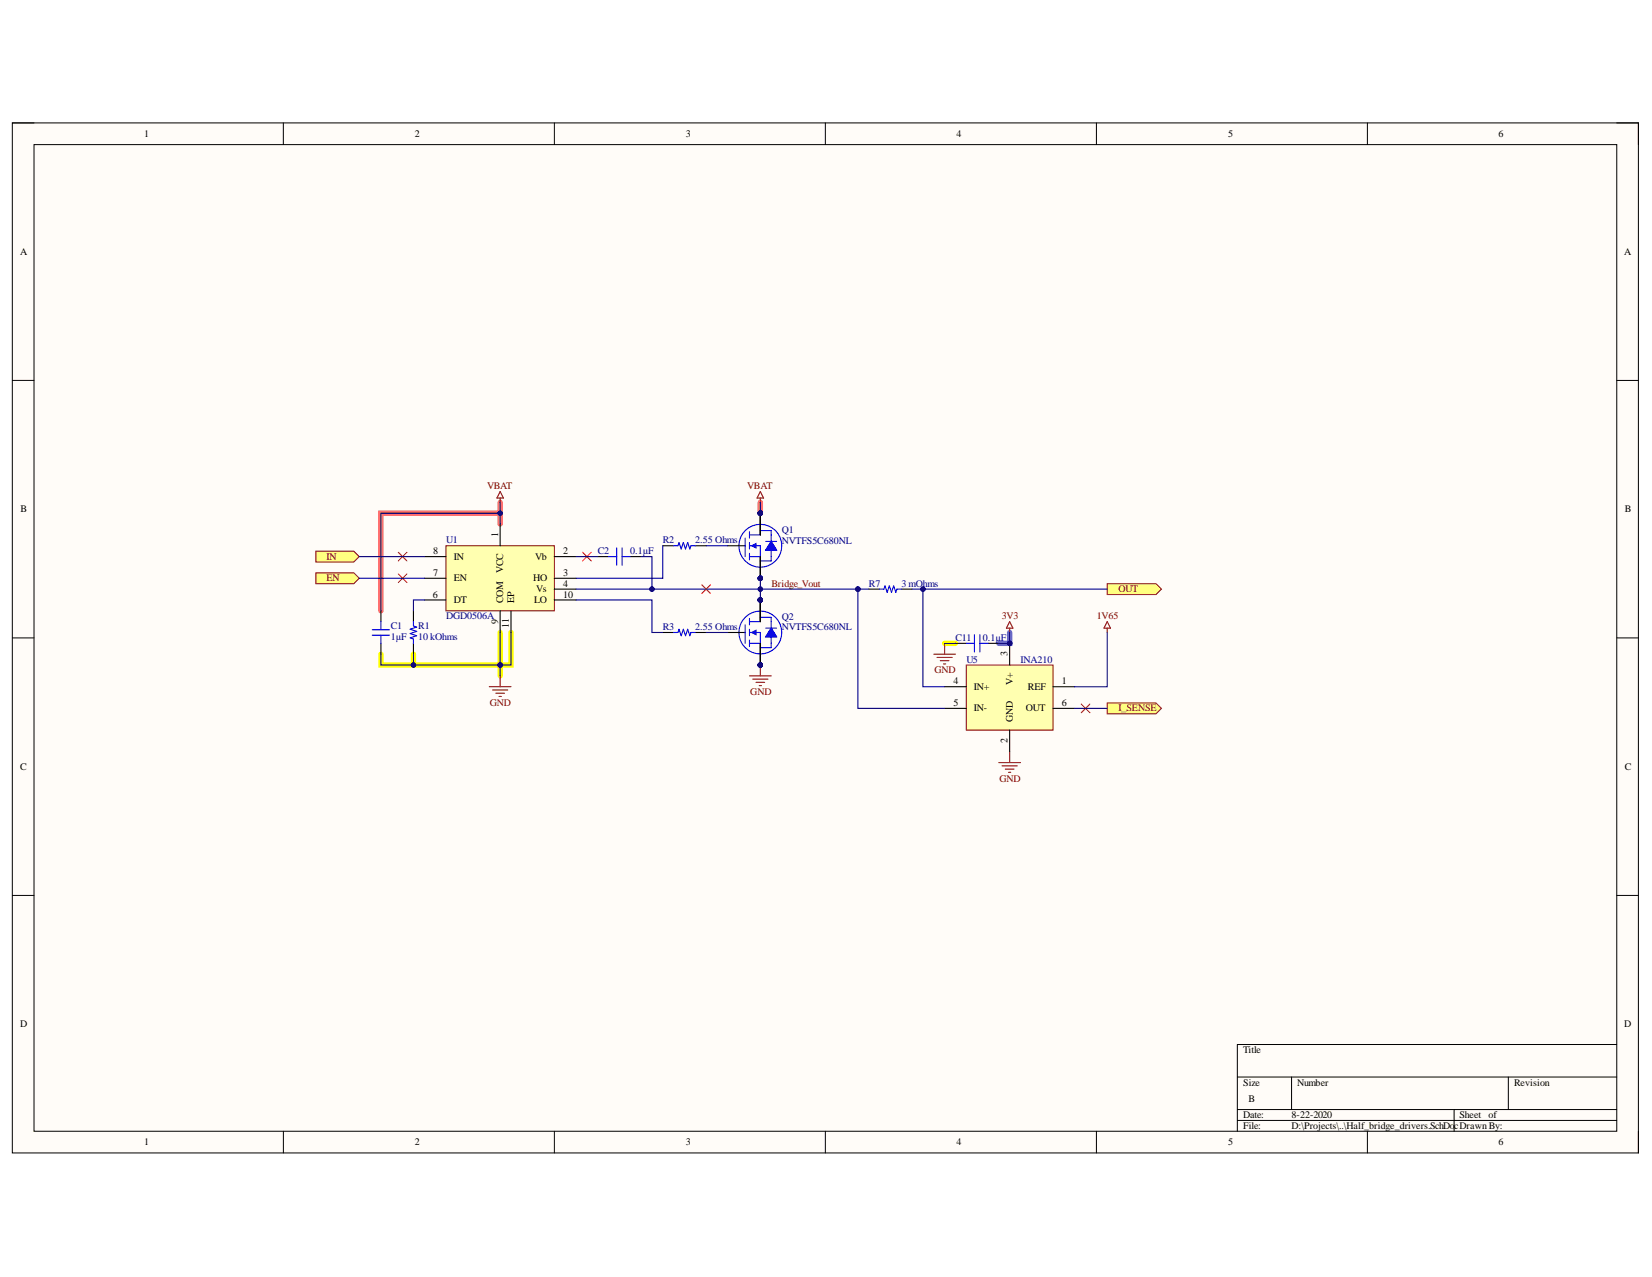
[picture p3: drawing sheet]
<svg xmlns="http://www.w3.org/2000/svg" width="279mm" height="216mm" viewBox="0 0 279 216" stroke-linecap="round" stroke-linejoin="round" font-family="sans-serif">
<defs><g id="words">
<g font-size="1.7">
<text x="24.4" y="23.2">1</text>
<text x="70.1" y="23.2">2</text>
<text x="116" y="23.2">3</text>
<text x="161.8" y="23.2">4</text>
<text x="207.7" y="23.2">5</text>
<text x="253.5" y="23.2">6</text>
<text x="3.4" y="43.1">A</text>
<text x="274.7" y="43.1">A</text>
<text x="3.5" y="86.6">B</text>
<text x="274.8" y="86.6">B</text>
<text x="73.3" y="93.7">8</text>
<text x="76.7" y="94.7">IN</text>
<text x="84.3" y="90.8" transform="rotate(-90 84.3 90.8)">1</text>
<text x="90.5" y="94.7">Vb</text>
<text x="95.3" y="93.7">2</text>
<text x="73.2" y="101.1">6</text>
<text x="73.3" y="97.4">7</text>
<text x="76.7" y="98.3">EN</text>
<text x="85.1" y="96.9" transform="rotate(-90 85.1 96.9)">VCC</text>
<text x="90.2" y="98.3">HO</text>
<text x="90.7" y="100.2">Vs</text>
<text x="95.3" y="97.4">3</text>
<text x="95.3" y="99.2">4</text>
<text x="95.3" y="101.1">10</text>
<text x="76.7" y="102">DT</text>
<text x="84.3" y="105.5" transform="rotate(-90 84.3 105.5)">9</text>
<text x="85.1" y="102" transform="rotate(-90 85.1 102)">COM</text>
<text x="86" y="106.2" transform="rotate(-90 86 106.2)">11</text>
<text x="87" y="102" transform="rotate(-90 87 102)">EP</text>
<text x="90.4" y="102">LO</text>
<text x="170.4" y="111" transform="rotate(-90 170.4 111)">3</text>
<text x="161.2" y="115.7">4</text>
<text x="161.2" y="119.4">5</text>
<text x="164.7" y="116.6">IN+</text>
<text x="171.3" y="115.8" transform="rotate(-90 171.3 115.8)">V+</text>
<text x="173.9" y="116.6">REF</text>
<text x="179.6" y="115.7">1</text>
<text x="179.6" y="119.4">6</text>
<text x="164.7" y="120.3">IN-</text>
<text x="170.4" y="125.7" transform="rotate(-90 170.4 125.7)">2</text>
<text x="171.3" y="122.1" transform="rotate(-90 171.3 122.1)">GND</text>
<text x="173.5" y="120.3">OUT</text>
<text x="3.4" y="130.2">C</text>
<text x="274.8" y="130.2">C</text>
<text x="3.4" y="173.7">D</text>
<text x="274.7" y="173.7">D</text>
<text x="210.2" y="178.1">Title</text>
<text x="210.2" y="183.6">Size</text>
<text x="219.4" y="183.6">Number</text>
<text x="256.1" y="183.6">Revision</text>
<text x="210.2" y="189">Date:</text>
<text x="210.2" y="190.9">File:</text>
<text x="211.2" y="186.3">B</text>
<text x="218.4" y="189">8-22-2020</text>
<text x="218.4" y="190.9">D:\Projects\..\Half_bridge_drivers.SchDo</text>
<text x="246" y="190.9">cDrawnBy:</text>
<text x="246.9" y="189">Sheet</text>
<text x="251.7" y="189">of</text>
<text x="24.4" y="193.6">1</text>
<text x="70.1" y="193.6">2</text>
<text x="116" y="193.6">3</text>
<text x="161.8" y="193.6">4</text>
<text x="207.7" y="193.6">5</text>
<text x="253.5" y="193.6">6</text>
</g>
<g font-size="1.7" fill="#800000">
<text x="82.4" y="82.7">VBAT</text>
<text x="126.4" y="82.7">VBAT</text>
<text x="55.2" y="94.7">IN</text>
<text x="55.2" y="98.3">EN</text>
<text x="130.5" y="99.2">Bridge_Vout</text>
<text x="189.2" y="100.2">OUT</text>
<text x="169.5" y="104.7">3V3</text>
<text x="185.5" y="104.7">1V65</text>
<text x="158" y="113.9">GND</text>
<text x="82.8" y="119.4">GND</text>
<text x="126.9" y="117.6">GND</text>
<text x="189.2" y="120.3">I_SENSE</text>
<text x="169" y="132.2">GND</text>
</g>
<g font-size="1.7" fill="#000080">
<text x="75.5" y="91.9">U1</text>
<text x="101.1" y="93.7">C2</text>
<text x="106.6" y="93.7">0.1µF</text>
<text x="112.1" y="91.9">R2</text>
<text x="117.6" y="91.9">2.55 Ohms</text>
<text x="132.2" y="90.1">Q1</text>
<text x="132.2" y="91.9">NVTFS5C680NL</text>
<text x="147" y="99.2">R7</text>
<text x="152.5" y="99.2">3 mOhms</text>
<text x="66.1" y="106.4">C1</text>
<text x="70.7" y="106.4">R1</text>
<text x="75.5" y="104.7">DGD0506A</text>
<text x="112.1" y="106.6">R3</text>
<text x="117.6" y="106.6">2.55 Ohms</text>
<text x="132.2" y="104.8">Q2</text>
<text x="132.2" y="106.6">NVTFS5C680NL</text>
<text x="66.1" y="108.2">1µF</text>
<text x="70.7" y="108.2">10 kOhms</text>
<text x="161.6" y="108.4">C11</text>
<text x="163.4" y="112.1">U5</text>
<text x="166.2" y="108.4">0.1µF</text>
<text x="172.6" y="112.1">INA210</text>
</g>
</g></defs>
<path d="M2.1 20.8h275v174.1h-275z" fill-rule="evenodd" fill="#fffcf8"/>
<path d="M2.1 20.8h275v174.1h-275z" fill="none" stroke="#000" stroke-width=".17"/>
<path d="M5.8 24.5h267.6v166.8h-267.6z" fill-rule="evenodd" fill="#fffcf8"/>
<g fill="none" stroke="#000" stroke-width=".17">
<path d="M2.1 20.8h3.7M5.8 24.5h267.6v166.8h-267.6zM47.9 20.8v3.7M93.8 20.8v3.7M139.6 20.8v3.7M185.4 20.8v3.7M231.3 20.8v3.7M273.4 20.8h3.7v3.7M2.1 64.3h3.7M273.4 64.3h3.7M2.1 107.8h3.7M273.4 107.8h3.7"/>
<path d="M2.1 151.4h3.7M273.4 151.4h3.7M273.4 176.6h-64.1v14.7M47.9 191.3v3.6M93.8 191.3v3.6M139.6 191.3v3.6M185.4 191.3v3.6M209.3 182.1h64.1M209.3 187.6h64.1M209.3 189.4h64.1M218.4 182.1v5.5M231.3 191.3v3.6"/>
<path d="M245.9 187.6v3.7M255.1 182.1v5.5M277.1 191.3v3.6"/>
</g>
<path d="M69.9 110.6v1.8M84.6 106.9v7.4M86.4 106.9v5.5h-22v-1.8M159.8 108.8h1.8" fill="none" stroke="#ff0" stroke-width=".91"/>
<path d="M84.6 84.9v1.9h-20.2v16.5M84.6 86.8v1.8M128.6 84.9v1.9" fill="none" stroke="#ff6e6e" stroke-width=".91"/>
<path d="M170.8 106.9v1.9h-1.9" fill="none" stroke="#6e6eff" stroke-width=".91"/>
<path d="M126.8 114.3h3.6M127.3 114.8h2.6M127.9 115.4h1.4M128.4 115.9h.4M128.6 112.4v1.9" fill="none" stroke="#800000" stroke-width=".18"/>
<circle cx="128.6" cy="112.4" r=".37" fill="#000080"/>
<circle cx="128.6" cy="112.4" r=".37" fill="none" stroke="#000080" stroke-width=".17"/>
<path d="M128.6 83.1l.5 1.1h-1.1zM128.6 84.2v.7" fill="none" stroke="#800000" stroke-width=".18"/>
<path d="M101.1 94.1h1.8M106.6 94.1h1.8" fill="none" stroke="#000" stroke-width=".18"/>
<path d="M102.9 94.1h1.4M104.3 92.6v3M105.2 94.1h1.4M105.2 92.6v3" fill="none" stroke="#00f" stroke-width=".18"/>
<path d="M53.4 93.2h6.4l1 .9-1 .9h-6.4z" fill-rule="evenodd" fill="#ffff80"/>
<path d="M53.4 93.2h6.4l1 .9-1 .9h-6.4z" fill="none" stroke="#800000" stroke-width=".17"/>
<path d="M53.4 96.9h6.4l1 .9-1 .9h-6.4z" fill-rule="evenodd" fill="#ffff80"/>
<path d="M53.4 96.9h6.4l1 .9-1 .9h-6.4z" fill="none" stroke="#800000" stroke-width=".17"/>
<path d="M67.4 93.4l1.4 1.4M67.4 97l1.4 1.5M68.8 93.4l-1.4 1.4M68.8 97l-1.4 1.5" fill="none" stroke="#f00" stroke-width=".17"/>
<path d="M64.4 103.3v1.8M64.4 108.8v1.8" fill="none" stroke="#000" stroke-width=".18"/>
<path d="M63 106.5h2.9M63 107.4h2.9M64.4 105.1v1.4M64.4 107.4v1.4" fill="none" stroke="#00f" stroke-width=".18"/>
<path d="M84.6 83.1l.5 1.1h-1.1zM84.6 84.2v.7" fill="none" stroke="#800000" stroke-width=".18"/>
<path d="M187.3 98.7h8.2l.9 .9-.9 .9h-8.2z" fill-rule="evenodd" fill="#ffff80"/>
<path d="M187.3 98.7h8.2l.9 .9-.9 .9h-8.2z" fill="none" stroke="#800000" stroke-width=".17"/>
<path d="M112.1 92.3h1.8M117.6 92.3h1.8M112.1 106.9h1.8M117.6 106.9h1.8" fill="none" stroke="#000" stroke-width=".18"/>
<path d="M113.9 92.3h.8l.1-.6 .4 1.1 .4-1.1 .3 1.1 .4-1.1 .4 1.1 .2-.5h.7M113.9 106.9h.8l.1-.5 .4 1.1 .4-1.1 .3 1.1 .4-1.1 .4 1.1 .2-.6h.7" fill="none" stroke="#00f" stroke-width=".18"/>
<path d="M98.5 93.4l1.5 1.4M100 93.4l-1.5 1.4M118.7 98.9l1.5 1.4M120.2 98.9l-1.5 1.4" fill="none" stroke="#f00" stroke-width=".17"/>
<circle cx="170.8" cy="108.8" r=".37" fill="#000080"/>
<circle cx="170.8" cy="108.8" r=".37" fill="none" stroke="#000080" stroke-width=".17"/>
<path d="M163.4 112.4h14.7v11h-14.7z" fill-rule="evenodd" fill="#ffffb0"/>
<path d="M163.4 112.4h14.7v11h-14.7z" fill="none" stroke="#800000" stroke-width=".17"/>
<path d="M170.8 108.8v3.6M170.8 123.4v3.7" fill="none" stroke="#000" stroke-width=".18"/>
<circle cx="170.8" cy="108.8" r=".37" fill="#000080"/>
<circle cx="170.8" cy="108.8" r=".37" fill="none" stroke="#000080" stroke-width=".17"/>
<path d="M146.9 99.6h1.9M152.4 99.6h1.9M159.8 116.1h3.6M159.8 119.8h3.6M161.6 108.8h1.8M167.1 108.8h1.8M178.1 116.1h3.7M178.1 119.8h3.7" fill="none" stroke="#000" stroke-width=".18"/>
<g fill="none" stroke="#800000" stroke-width=".18">
<path d="M157.9 110.6h3.7M158.5 111.2h2.5M159 111.7h1.5M159.6 112.3h.3M159.8 108.8v1.8M170.8 106.2v.7M170.8 105.1l.5 1.1h-1.1zM187.3 105.1l.5 1.1h-1.1zM187.3 106.2v.7M168.9 128.9h3.7M169.5 129.5h2.5M170 130h1.5"/>
<path d="M170.6 130.6h.3M170.8 127.1v1.8"/>
</g>
<path d="M148.8 99.6h.7l.2-.5 .3 1.1 .4-1.1 .4 1.1 .3-1.1 .4 1.1 .2-.6h.7M163.4 108.8h1.4M164.8 107.3v2.9M165.7 108.8h1.4M165.7 107.3v2.9" fill="none" stroke="#00f" stroke-width=".18"/>
<path d="M187.3 118.9h8.2l.9 .9-.9 .9h-8.2z" fill-rule="evenodd" fill="#ffff80"/>
<path d="M187.3 118.9h8.2l.9 .9-.9 .9h-8.2z" fill="none" stroke="#800000" stroke-width=".17"/>
<path d="M182.9 119l1.4 1.5M184.3 119l-1.4 1.5" fill="none" stroke="#f00" stroke-width=".17"/>
<circle cx="128.6" cy="97.8" r=".37" fill="#000080"/>
<circle cx="128.6" cy="97.8" r=".37" fill="none" stroke="#000080" stroke-width=".17"/>
<circle cx="128.6" cy="86.8" r=".36" fill="#000080"/>
<circle cx="128.6" cy="86.8" r=".36" fill="none" stroke="#000080" stroke-width=".17"/>
<circle cx="128.6" cy="97.8" r=".37" fill="#000080"/>
<circle cx="128.6" cy="97.8" r=".37" fill="none" stroke="#000080" stroke-width=".17"/>
<circle cx="128.6" cy="97.8" r=".37" fill="#000080"/>
<circle cx="128.6" cy="97.8" r=".37" fill="none" stroke="#000080" stroke-width=".17"/>
<circle cx="128.6" cy="86.8" r=".36" fill="#000080"/>
<circle cx="128.6" cy="86.8" r=".36" fill="none" stroke="#000080" stroke-width=".17"/>
<circle cx="128.6" cy="86.8" r=".36" fill="#000080"/>
<circle cx="128.6" cy="86.8" r=".36" fill="none" stroke="#000080" stroke-width=".17"/>
<circle cx="128.6" cy="86.8" r=".36" fill="#000080"/>
<circle cx="128.6" cy="86.8" r=".36" fill="none" stroke="#000080" stroke-width=".17"/>
<path d="M131.8 94a3.6 3.6 0 0 0-3.1-5.3 3.6 3.6 0 0 0-3.4 5 3.6 3.6 0 0 0 6 1l.4-.6" fill="none" stroke="#00f" stroke-width=".18"/>
<path d="M123.1 92.3h2.9M128.6 94.1v3.7" fill="none" stroke="#000" stroke-width=".18"/>
<circle cx="128.6" cy="97.8" r=".37" fill="#000080"/>
<circle cx="128.6" cy="97.8" r=".37" fill="none" stroke="#000080" stroke-width=".17"/>
<path d="M128.6 86.8v3.6" fill="none" stroke="#000" stroke-width=".18"/>
<circle cx="128.6" cy="86.8" r=".36" fill="#000080"/>
<circle cx="128.6" cy="86.8" r=".36" fill="none" stroke="#000080" stroke-width=".17"/>
<path d="M126 91v3.1M126.8 92.3h1.8v1.8h-1.8M126.8 90.4h1.8" fill="none" stroke="#00f" stroke-width=".18"/>
<path d="M127.1 92.3l.8-.4v.7z" fill="#00f"/>
<path d="M127.1 92.3l.8-.4v.7zM129.5 91.5h1.8M130.4 90.4v3.7M130.4 91.5l.9 1.5h-1.8z" fill="none" stroke="#00f" stroke-width=".18"/>
<path d="M130.4 91.5l.9 1.5h-1.8z" fill="#00f"/>
<path d="M130.4 91.5l.9 1.5h-1.8z" fill="none" stroke="#00f" stroke-width=".17"/>
<path d="M126.8 89.9v1.1M126.8 91.7v1.1M126.8 93.6v1.1M128.6 89.7h1.8v.7M130.4 94.1v.7h-1.8" fill="none" stroke="#00f" stroke-width=".18"/>
<path d="M128.6 94.1v3.7" fill="none" stroke="#000" stroke-width=".18"/>
<circle cx="128.6" cy="97.8" r=".37" fill="#000080"/>
<circle cx="128.6" cy="97.8" r=".37" fill="none" stroke="#000080" stroke-width=".17"/>
<path d="M128.6 94.1v3.7" fill="none" stroke="#000" stroke-width=".18"/>
<circle cx="128.6" cy="97.8" r=".37" fill="#000080"/>
<circle cx="128.6" cy="97.8" r=".37" fill="none" stroke="#000080" stroke-width=".17"/>
<path d="M128.6 86.8v3.6" fill="none" stroke="#000" stroke-width=".18"/>
<circle cx="128.6" cy="86.8" r=".36" fill="#000080"/>
<circle cx="128.6" cy="86.8" r=".36" fill="none" stroke="#000080" stroke-width=".17"/>
<path d="M128.6 86.8v3.6" fill="none" stroke="#000" stroke-width=".18"/>
<circle cx="128.6" cy="86.8" r=".36" fill="#000080"/>
<circle cx="128.6" cy="86.8" r=".36" fill="none" stroke="#000080" stroke-width=".17"/>
<path d="M128.6 86.8v3.6" fill="none" stroke="#000" stroke-width=".18"/>
<circle cx="128.6" cy="86.8" r=".36" fill="#000080"/>
<circle cx="128.6" cy="86.8" r=".36" fill="none" stroke="#000080" stroke-width=".17"/>
<circle cx="128.6" cy="112.4" r=".37" fill="#000080"/>
<circle cx="128.6" cy="112.4" r=".37" fill="none" stroke="#000080" stroke-width=".17"/>
<circle cx="128.6" cy="101.4" r=".36" fill="#000080"/>
<circle cx="128.6" cy="101.4" r=".36" fill="none" stroke="#000080" stroke-width=".17"/>
<circle cx="128.6" cy="112.4" r=".37" fill="#000080"/>
<circle cx="128.6" cy="112.4" r=".37" fill="none" stroke="#000080" stroke-width=".17"/>
<circle cx="128.6" cy="112.4" r=".37" fill="#000080"/>
<circle cx="128.6" cy="112.4" r=".37" fill="none" stroke="#000080" stroke-width=".17"/>
<circle cx="128.6" cy="101.4" r=".36" fill="#000080"/>
<circle cx="128.6" cy="101.4" r=".36" fill="none" stroke="#000080" stroke-width=".17"/>
<circle cx="128.6" cy="101.4" r=".36" fill="#000080"/>
<circle cx="128.6" cy="101.4" r=".36" fill="none" stroke="#000080" stroke-width=".17"/>
<circle cx="128.6" cy="101.4" r=".36" fill="#000080"/>
<circle cx="128.6" cy="101.4" r=".36" fill="none" stroke="#000080" stroke-width=".17"/>
<path d="M131.8 108.6a3.6 3.6 0 0 0-3.1-5.3 3.6 3.6 0 0 0-3.4 5.1 3.6 3.6 0 0 0 6 .9l.4-.6" fill="none" stroke="#00f" stroke-width=".18"/>
<path d="M123.1 106.9h2.9M128.6 108.8v3.6" fill="none" stroke="#000" stroke-width=".18"/>
<circle cx="128.6" cy="112.4" r=".37" fill="#000080"/>
<circle cx="128.6" cy="112.4" r=".37" fill="none" stroke="#000080" stroke-width=".17"/>
<path d="M128.6 101.4v3.7" fill="none" stroke="#000" stroke-width=".18"/>
<circle cx="128.6" cy="101.4" r=".36" fill="#000080"/>
<circle cx="128.6" cy="101.4" r=".36" fill="none" stroke="#000080" stroke-width=".17"/>
<path d="M126 105.6v3.2M126.8 106.9h1.8v1.9h-1.8M126.8 105.1h1.8" fill="none" stroke="#00f" stroke-width=".18"/>
<path d="M127.1 106.9l.8-.3v.7z" fill="#00f"/>
<path d="M127.1 106.9l.8-.3v.7zM129.5 106.2h1.8M130.4 105.1v3.7M130.4 106.2l.9 1.5h-1.8z" fill="none" stroke="#00f" stroke-width=".18"/>
<path d="M130.4 106.2l.9 1.5h-1.8z" fill="#00f"/>
<path d="M130.4 106.2l.9 1.5h-1.8z" fill="none" stroke="#00f" stroke-width=".17"/>
<path d="M126.8 104.6v1M126.8 106.4v1.1M126.8 108.2v1.1M128.6 104.4h1.8v.7M130.4 108.8v.7h-1.8" fill="none" stroke="#00f" stroke-width=".18"/>
<path d="M128.6 108.8v3.6" fill="none" stroke="#000" stroke-width=".18"/>
<circle cx="128.6" cy="112.4" r=".37" fill="#000080"/>
<circle cx="128.6" cy="112.4" r=".37" fill="none" stroke="#000080" stroke-width=".17"/>
<path d="M128.6 108.8v3.6" fill="none" stroke="#000" stroke-width=".18"/>
<circle cx="128.6" cy="112.4" r=".37" fill="#000080"/>
<circle cx="128.6" cy="112.4" r=".37" fill="none" stroke="#000080" stroke-width=".17"/>
<path d="M128.6 101.4v3.7" fill="none" stroke="#000" stroke-width=".18"/>
<circle cx="128.6" cy="101.4" r=".36" fill="#000080"/>
<circle cx="128.6" cy="101.4" r=".36" fill="none" stroke="#000080" stroke-width=".17"/>
<path d="M128.6 101.4v3.7" fill="none" stroke="#000" stroke-width=".18"/>
<circle cx="128.6" cy="101.4" r=".36" fill="#000080"/>
<circle cx="128.6" cy="101.4" r=".36" fill="none" stroke="#000080" stroke-width=".17"/>
<path d="M128.6 101.4v3.7" fill="none" stroke="#000" stroke-width=".18"/>
<circle cx="128.6" cy="101.4" r=".36" fill="#000080"/>
<circle cx="128.6" cy="101.4" r=".36" fill="none" stroke="#000080" stroke-width=".17"/>
<path d="M75.4 92.3h18.4v11h-18.4z" fill-rule="evenodd" fill="#ffffb0"/>
<path d="M75.4 92.3h18.4v11h-18.4z" fill="none" stroke="#800000" stroke-width=".17"/>
<path d="M71.8 97.8h3.6M71.8 94.1h3.6M84.6 88.6v3.7M93.8 97.8h3.6M93.8 94.1h3.6M93.8 99.6h3.6M69.9 103.3v1.8M69.9 108.8v1.8M71.8 101.4h3.6M84.6 103.3v3.6M86.4 103.3v3.6M93.8 101.4h3.6" fill="none" stroke="#000" stroke-width=".18"/>
<path d="M69.9 105.1v.7l.6 .2-1.1 .4 1.1 .3-1.1 .4 1.1 .4-1.1 .3 .5 .2v.8" fill="none" stroke="#00f" stroke-width=".18"/>
<path d="M128.6 97.8v3.6" fill="none" stroke="#000080" stroke-width=".18"/>
<circle cx="128.6" cy="97.8" r=".37" fill="#000080"/>
<circle cx="128.6" cy="97.8" r=".37" fill="none" stroke="#000080" stroke-width=".17"/>
<circle cx="128.6" cy="99.6" r=".36" fill="#000080"/>
<circle cx="128.6" cy="99.6" r=".36" fill="none" stroke="#000080" stroke-width=".17"/>
<circle cx="128.6" cy="101.4" r=".36" fill="#000080"/>
<circle cx="128.6" cy="101.4" r=".36" fill="none" stroke="#000080" stroke-width=".17"/>
<path d="M60.8 97.8h11M60.8 94.1h11M86.4 106.9v5.5h-22v-1.8" fill="none" stroke="#000080" stroke-width=".18"/>
<circle cx="69.9" cy="112.4" r=".37" fill="#000080"/>
<circle cx="69.9" cy="112.4" r=".37" fill="none" stroke="#000080" stroke-width=".17"/>
<circle cx="84.6" cy="112.4" r=".37" fill="#000080"/>
<circle cx="84.6" cy="112.4" r=".37" fill="none" stroke="#000080" stroke-width=".17"/>
<path d="M84.6 84.9v1.9h-20.2v16.5" fill="none" stroke="#000080" stroke-width=".18"/>
<circle cx="84.6" cy="86.8" r=".36" fill="#000080"/>
<circle cx="84.6" cy="86.8" r=".36" fill="none" stroke="#000080" stroke-width=".17"/>
<path d="M97.4 99.6h47.7M97.4 101.4h12.9v5.5h1.8" fill="none" stroke="#000080" stroke-width=".18"/>
<circle cx="145.1" cy="99.6" r=".37" fill="#000080"/>
<circle cx="145.1" cy="99.6" r=".37" fill="none" stroke="#000080" stroke-width=".17"/>
<circle cx="128.6" cy="99.6" r=".36" fill="#000080"/>
<circle cx="128.6" cy="99.6" r=".36" fill="none" stroke="#000080" stroke-width=".17"/>
<circle cx="110.3" cy="99.6" r=".37" fill="#000080"/>
<circle cx="110.3" cy="99.6" r=".37" fill="none" stroke="#000080" stroke-width=".17"/>
<path d="M97.4 94.1h3.7M108.4 94.1h1.9v5.5M112.1 92.3v5.5h-14.7" fill="none" stroke="#000080" stroke-width=".18"/>
<circle cx="110.3" cy="99.6" r=".37" fill="#000080"/>
<circle cx="110.3" cy="99.6" r=".37" fill="none" stroke="#000080" stroke-width=".17"/>
<path d="M119.4 92.3h3.7M145.1 99.6v20.2h14.7M119.4 106.9h3.7" fill="none" stroke="#000080" stroke-width=".18"/>
<circle cx="145.1" cy="99.6" r=".37" fill="#000080"/>
<circle cx="145.1" cy="99.6" r=".37" fill="none" stroke="#000080" stroke-width=".17"/>
<path d="M145.1 99.6h1.8" fill="none" stroke="#000080" stroke-width=".18"/>
<circle cx="145.1" cy="99.6" r=".37" fill="#000080"/>
<circle cx="145.1" cy="99.6" r=".37" fill="none" stroke="#000080" stroke-width=".17"/>
<path d="M154.3 99.6h33" fill="none" stroke="#000080" stroke-width=".18"/>
<circle cx="156.1" cy="99.6" r=".37" fill="#000080"/>
<circle cx="156.1" cy="99.6" r=".37" fill="none" stroke="#000080" stroke-width=".17"/>
<path d="M156.1 99.6v16.5h3.7" fill="none" stroke="#000080" stroke-width=".18"/>
<circle cx="156.1" cy="99.6" r=".37" fill="#000080"/>
<circle cx="156.1" cy="99.6" r=".37" fill="none" stroke="#000080" stroke-width=".17"/>
<path d="M159.8 108.8h1.8M170.8 106.9v1.9h-1.9" fill="none" stroke="#000080" stroke-width=".18"/>
<circle cx="170.8" cy="108.8" r=".37" fill="#000080"/>
<circle cx="170.8" cy="108.8" r=".37" fill="none" stroke="#000080" stroke-width=".17"/>
<path d="M84.6 106.9v5.5M181.8 119.8h5.5M187.3 106.9v9.2h-5.5" fill="none" stroke="#000080" stroke-width=".18"/>
<circle cx="84.6" cy="112.4" r=".37" fill="#000080"/>
<circle cx="84.6" cy="112.4" r=".37" fill="none" stroke="#000080" stroke-width=".17"/>
<path d="M84.6 86.8v1.8" fill="none" stroke="#000080" stroke-width=".18"/>
<circle cx="84.6" cy="86.8" r=".36" fill="#000080"/>
<circle cx="84.6" cy="86.8" r=".36" fill="none" stroke="#000080" stroke-width=".17"/>
<path d="M128.6 84.9v1.9" fill="none" stroke="#000080" stroke-width=".18"/>
<circle cx="128.6" cy="86.8" r=".36" fill="#000080"/>
<circle cx="128.6" cy="86.8" r=".36" fill="none" stroke="#000080" stroke-width=".17"/>
<path d="M69.9 110.6v1.8M71.8 101.4h-1.9v1.9" fill="none" stroke="#000080" stroke-width=".18"/>
<circle cx="69.9" cy="112.4" r=".37" fill="#000080"/>
<circle cx="69.9" cy="112.4" r=".37" fill="none" stroke="#000080" stroke-width=".17"/>
<path d="M82.8 116.1h3.6M83.3 116.7h2.6M83.9 117.2h1.4M84.4 117.8h.4M84.6 114.3v1.8" fill="none" stroke="#800000" stroke-width=".18"/>
<path d="M84.6 112.4v1.9" fill="none" stroke="#000080" stroke-width=".18"/>
<circle cx="84.6" cy="112.4" r=".37" fill="#000080"/>
<circle cx="84.6" cy="112.4" r=".37" fill="none" stroke="#000080" stroke-width=".17"/>
<use href="#words"/>
</svg>
